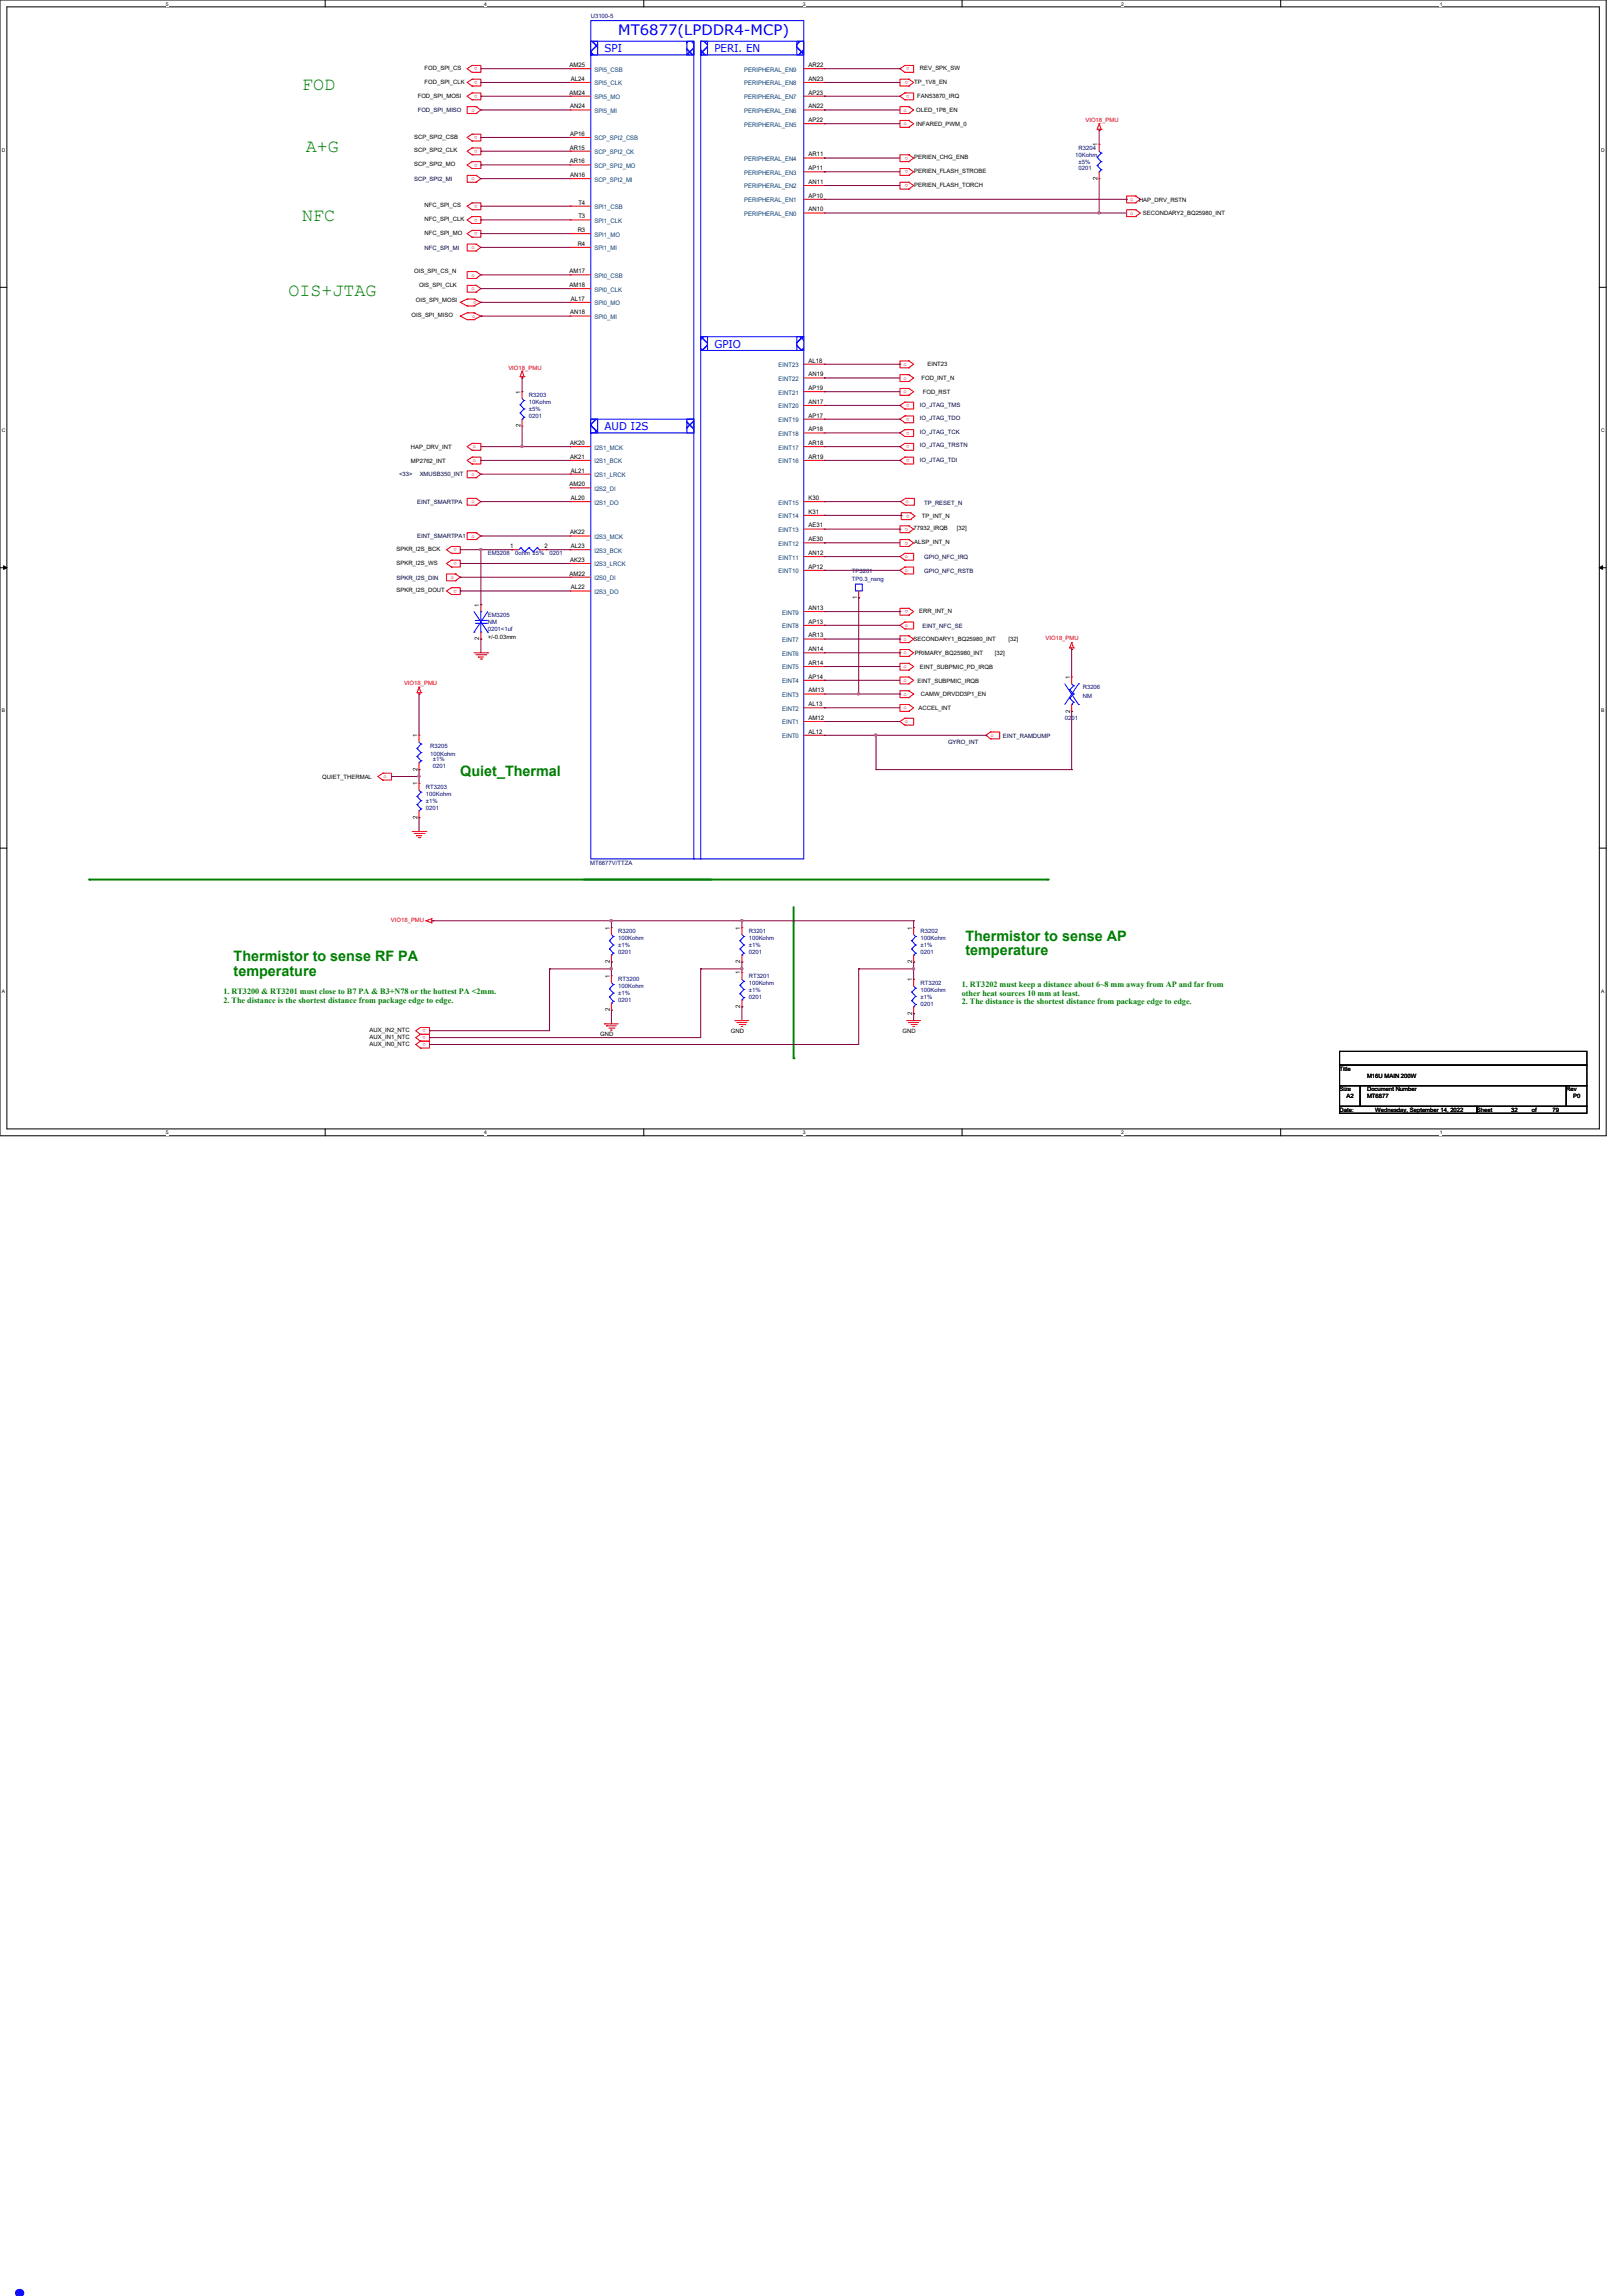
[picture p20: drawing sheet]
<svg xmlns="http://www.w3.org/2000/svg" width="210mm" height="297mm" viewBox="0 0 210 297" stroke-linecap="round" stroke-linejoin="round" font-family="sans-serif">
<defs><g id="words">
<text font-size="8.5" fill="#00f" x="0" y="297">.</text>
<g font-size="2.4" fill="#008000">
<text x="39.1" y="11.7">FOD</text>
<text x="39.6" y="19.7">A+G</text>
<text x="39.1" y="28.6">NFC</text>
<text x="37.3" y="38.4">OIS+JTAG</text>
</g>
<text font-size="1.9" fill="#00f" x="80" y="4.5">MT6877(LPDDR4-MCP)</text>
<g font-size="1.9" fill="#008000">
<text x="59.6" y="100.4">Quiet_Thermal</text>
<text x="30.2" y="124.4">Thermistor to sense RF PA</text>
<text x="124.9" y="121.7">Thermistor to sense AP</text>
<text x="124.9" y="123.6">temperature</text>
<text x="30.2" y="126.3">temperature</text>
</g>
<g font-size="1.4" fill="#00f">
<text x="78.2" y="6.7">SPI</text>
<text x="92.5" y="6.7">PERI. EN</text>
<text x="92.5" y="45">GPIO</text>
<text x="78.2" y="55.6">AUD I2S</text>
</g>
<g font-size="1.1" fill="#008000">
<text x="28.9" y="128.6">1. RT3200 &amp; RT3201 must close to B7 PA &amp; B3+N78 or the hottest PA &lt;2mm.</text>
<text x="28.9" y="129.7">2. The distance is the shortest distance from package edge to edge.</text>
<text x="124.5" y="127.7">1. RT3202 must keep a distance about 6~8 mm away from AP and far from</text>
<text x="124.5" y="128.8">other heat sources 10 mm at least.</text>
<text x="124.5" y="129.9">2. The distance is the shortest distance from package edge to edge.</text>
</g>
<g font-size=".8" fill="#000080">
<text x="76.5" y="2.3">U3100-5</text>
<text x="139.1" y="20.3">10Kohm</text>
<text x="139.6" y="19.4">R3204</text>
<text x="139.6" y="21.2">±5%</text>
<text x="139.6" y="22.1">0201</text>
<text x="68.5" y="51.4">R3203</text>
<text x="68.5" y="52.3">10Kohm</text>
<text x="68.5" y="53.2">±5%</text>
<text x="68.5" y="54.1">0201</text>
<text x="63.1" y="71.8">EM3208</text>
<text x="66.7" y="71.8">0ohm ±5%</text>
<text x="71.1" y="71.8">0201</text>
<text x="110.2" y="74.2">TP3201</text>
<text x="110.2" y="75.2">TP0.3_nsng</text>
<text x="63.1" y="79.8">EM3205</text>
<text x="63.1" y="80.7">NM</text>
<text x="63.1" y="81.6">0201&lt;1uf</text>
<text x="140.1" y="89.2">R3206</text>
<text x="137.8" y="93.2">0201</text>
<text x="140.1" y="90.3">NM</text>
<text x="55.7" y="96.7">R3205</text>
<text x="55.7" y="97.8">100Kohm</text>
<text x="56" y="98.5">±1%</text>
<text x="56" y="99.4">0201</text>
<text x="55.1" y="102.1">RT3203</text>
<text x="55.1" y="103">100Kohm</text>
<text x="55.1" y="103.8">±1%</text>
<text x="55.1" y="104.7">0201</text>
<text x="76.4" y="111.9">MT6877V/TTZA</text>
<text x="80" y="120.7">R3200</text>
<text x="80" y="121.6">100Kohm</text>
<text x="80" y="122.5">±1%</text>
<text x="80" y="123.4">0201</text>
<text x="96.9" y="120.7">R3201</text>
<text x="96.9" y="121.6">100Kohm</text>
<text x="96.9" y="122.5">±1%</text>
<text x="96.9" y="123.4">0201</text>
<text x="119.1" y="120.7">R3202</text>
<text x="119.1" y="121.6">100Kohm</text>
<text x="119.1" y="122.5">±1%</text>
<text x="119.1" y="123.4">0201</text>
<text x="80" y="127">RT3200</text>
<text x="80" y="127.8">100Kohm</text>
<text x="80" y="128.7">±1%</text>
<text x="80" y="129.6">0201</text>
<text x="96.9" y="126.5">RT3201</text>
<text x="96.9" y="127.4">100Kohm</text>
<text x="96.9" y="128.3">±1%</text>
<text x="96.9" y="129.2">0201</text>
<text x="119.1" y="127.4">RT3202</text>
<text x="119.1" y="128.3">100Kohm</text>
<text x="119.1" y="129.2">±1%</text>
<text x="119.1" y="130.1">0201</text>
</g>
<g font-size=".8">
<text x="54.9" y="9.1">FOD_SPI_CS</text>
<text x="54.9" y="10.8">FOD_SPI_CLK</text>
<text x="73.7" y="8.7">AM25</text>
<text x="73.9" y="10.5">AL24</text>
<text x="104.6" y="10.5">AN23</text>
<text x="104.6" y="8.7">AR22</text>
<text x="118.3" y="10.8">TP_1V8_EN</text>
<text x="119" y="9.1">REV_SPK_SW</text>
<text x="53.6" y="17.9">SCP_SPI2_CSB</text>
<text x="54.1" y="12.6">FOD_SPI_MOSI</text>
<text x="73.7" y="12.2">AM24</text>
<text x="73.8" y="14">AN24</text>
<text x="73.8" y="17.6">AP16</text>
<text x="104.6" y="15.8">AP22</text>
<text x="104.6" y="14">AN22</text>
<text x="104.6" y="12.2">AP23</text>
<text x="118.6" y="14.5">OLED_1P8_EN</text>
<text x="118.6" y="16.3">INFARED_PWM_0</text>
<text x="118.7" y="12.6">FAN53870_IRQ</text>
<text x="53.6" y="19.7">SCP_SPI2_CLK</text>
<text x="53.6" y="21.5">SCP_SPI2_MO</text>
<text x="73.7" y="19.3">AR15</text>
<text x="73.7" y="21.1">AR16</text>
<text x="73.8" y="22.9">AN16</text>
<text x="104.6" y="23.8">AN11</text>
<text x="104.6" y="22">AP11</text>
<text x="104.6" y="20.2">AR11</text>
<text x="118.3" y="20.6">PERIEN_CHG_ENB</text>
<text x="118.3" y="22.4">PERIEN_FLASH_STROBE</text>
<text x="142" y="23.3" transform="rotate(-90 142 23.3)">2</text>
<text x="142" y="18.9" transform="rotate(-90 142 18.9)">1</text>
<text x="54.9" y="26.8">NFC_SPI_CS</text>
<text x="54.9" y="28.6">NFC_SPI_CLK</text>
<text x="74.8" y="26.5">T4</text>
<text x="74.8" y="28.2">T3</text>
<text x="104.6" y="27.3">AN10</text>
<text x="104.6" y="25.6">AP10</text>
<text x="118.3" y="24.2">PERIEN_FLASH_TORCH</text>
<text x="147.4" y="26.1">HAP_DRV_RSTN</text>
<text x="147.9" y="27.9">SECONDARY2_BQ25980_INT</text>
<text x="53.6" y="35.3">OIS_SPI_CS_N</text>
<text x="54.9" y="30.4">NFC_SPI_MO</text>
<text x="73.7" y="35.3">AM17</text>
<text x="74.8" y="30">R3</text>
<text x="74.8" y="31.8">R4</text>
<text x="53.3" y="41.1">OIS_SPI_MISO</text>
<text x="53.8" y="39">OIS_SPI_MOSI</text>
<text x="54.2" y="37.1">OIS_SPI_CLK</text>
<text x="73.7" y="37.1">AM18</text>
<text x="73.8" y="40.7">AN18</text>
<text x="73.9" y="38.9">AL17</text>
<text x="104.6" y="46.9">AL18</text>
<text x="120" y="47.4">EINT23</text>
<text x="67.4" y="50.9" transform="rotate(-90 67.4 50.9)">1</text>
<text x="104.6" y="48.7">AN19</text>
<text x="104.6" y="52.2">AN17</text>
<text x="104.6" y="50.5">AP19</text>
<text x="119.3" y="49.2">FOD_INT_N</text>
<text x="119.4" y="51">FOD_RST</text>
<text x="53.2" y="58.1">HAP_DRV_INT</text>
<text x="53.2" y="59.9">MP2762_INT</text>
<text x="67.4" y="55.3" transform="rotate(-90 67.4 55.3)">2</text>
<text x="73.8" y="59.4">AK21</text>
<text x="73.8" y="57.6">AK20</text>
<text x="104.6" y="59.4">AR19</text>
<text x="104.6" y="57.6">AR18</text>
<text x="104.6" y="55.8">AP18</text>
<text x="104.6" y="54">AP17</text>
<text x="73.7" y="62.9">AM20</text>
<text x="73.9" y="61.1">AL21</text>
<text x="73.9" y="64.7">AL20</text>
<text x="104.6" y="64.7">K30</text>
<text x="51.3" y="71.3">SPKR_I2S_BCK</text>
<text x="66" y="70.9">1</text>
<text x="70.4" y="70.9">2</text>
<text x="73.8" y="69.1">AK22</text>
<text x="73.9" y="70.9">AL23</text>
<text x="104.6" y="66.5">K31</text>
<text x="104.6" y="68.2">AE31</text>
<text x="104.6" y="70">AE30</text>
<text x="104.6" y="71.8">AN12</text>
<text x="118.2" y="68.6">77932_IRQB</text>
<text x="118.3" y="70.4">ALSP_INT_N</text>
<text x="119.3" y="67">TP_INT_N</text>
<text x="123.8" y="68.6">[32]</text>
<text x="51.3" y="73.1">SPKR_I2S_WS</text>
<text x="51.3" y="76.6">SPKR_I2S_DOUT</text>
<text x="73.7" y="74.5">AM22</text>
<text x="73.8" y="72.7">AK23</text>
<text x="73.9" y="76.2">AL22</text>
<text x="104.6" y="73.6">AP12</text>
<text x="110.9" y="77.5" transform="rotate(-90 110.9 77.5)">1</text>
<text x="62" y="82.8" transform="rotate(-90 62 82.8)">2</text>
<text x="62" y="78.5" transform="rotate(-90 62 78.5)">1</text>
<text x="63.1" y="82.7">+/-0.03mm</text>
<text x="104.6" y="78.9">AN13</text>
<text x="104.6" y="80.7">AP13</text>
<text x="104.6" y="82.5">AR13</text>
<text x="118.2" y="83">SECONDARY1_BQ25980_INT</text>
<text x="119" y="79.3">ERR_INT_N</text>
<text x="130.5" y="83">[32]</text>
<text x="104.6" y="84.2">AN14</text>
<text x="104.6" y="86">AR14</text>
<text x="104.6" y="87.8">AP14</text>
<text x="104.6" y="89.6">AM13</text>
<text x="118.4" y="84.8">PRIMARY_BQ25980_INT</text>
<text x="118.7" y="88.3">EINT_SUBPMIC_IRQB</text>
<text x="119" y="86.5">EINT_SUBPMIC_PD_IRQB</text>
<text x="128.7" y="84.8">[32]</text>
<text x="138.5" y="87.8" transform="rotate(-90 138.5 87.8)">1</text>
<text x="54" y="95.4" transform="rotate(-90 54 95.4)">1</text>
<text x="104.6" y="91.4">AL13</text>
<text x="104.6" y="93.1">AM12</text>
<text x="104.6" y="94.9">AL12</text>
<text x="118.9" y="91.9">ACCEL_INT</text>
<text x="119.2" y="90.1">CAMW_DRVDD3P1_EN</text>
<text x="138.5" y="92.2" transform="rotate(-90 138.5 92.2)">2</text>
<text x="41.7" y="100.8">QUIET_THERMAL</text>
<text x="54" y="101.6" transform="rotate(-90 54 101.6)">1</text>
<text x="54" y="99.7" transform="rotate(-90 54 99.7)">2</text>
<text x="54" y="106" transform="rotate(-90 54 106)">2</text>
<text x="78.9" y="124.6" transform="rotate(-90 78.9 124.6)">2</text>
<text x="78.9" y="120.3" transform="rotate(-90 78.9 120.3)">1</text>
<text x="95.8" y="124.6" transform="rotate(-90 95.8 124.6)">2</text>
<text x="95.8" y="120.3" transform="rotate(-90 95.8 120.3)">1</text>
<text x="118" y="124.6" transform="rotate(-90 118 124.6)">2</text>
<text x="118" y="120.3" transform="rotate(-90 118 120.3)">1</text>
<text x="78.9" y="130.9" transform="rotate(-90 78.9 130.9)">2</text>
<text x="78.9" y="126.5" transform="rotate(-90 78.9 126.5)">1</text>
<text x="95.8" y="130.4" transform="rotate(-90 95.8 130.4)">2</text>
<text x="95.8" y="126.1" transform="rotate(-90 95.8 126.1)">1</text>
<text x="118" y="131.3" transform="rotate(-90 118 131.3)">2</text>
<text x="118" y="127" transform="rotate(-90 118 127)">1</text>
<text x="47.8" y="133.5">AUX_IN2_NTC</text>
<text x="47.8" y="134.4">AUX_IN1_NTC</text>
<text x="47.8" y="135.3">AUX_IN0_NTC</text>
<text x="77.7" y="134.1">GND</text>
<text x="94.6" y="133.6">GND</text>
<text x="116.8" y="133.6">GND</text>
<text x="173.4" y="138.5">Title</text>
<text x="173.4" y="141.2">Size</text>
<text x="173.4" y="143.8">Date:</text>
<text x="174.2" y="142.1">A2</text>
<text x="176.9" y="141.2">Document Number</text>
<text x="176.9" y="142.1">MT6877</text>
<text x="176.9" y="139.4">M16U MAIN 200W</text>
<text x="178" y="143.8">Wednesday, September 14, 2022</text>
<text x="191.1" y="143.8">Sheet</text>
<text x="195.6" y="143.8">32</text>
<text x="198.2" y="143.8">of</text>
<text x="200.9" y="143.8">79</text>
<text x="202.7" y="141.2">Rev</text>
<text x="203.6" y="142.1">P0</text>
</g>
<g font-size=".8" fill="#f00">
<text x="61.8" y="8.7" transform="rotate(-180 61.8 8.7)">o</text>
<text x="61.8" y="10.5" transform="rotate(-180 61.8 10.5)">o</text>
<text x="117.5" y="10.5" transform="rotate(-180 117.5 10.5)">o</text>
<text x="117.7" y="8.7" transform="rotate(-180 117.7 8.7)">o</text>
<text x="61" y="14.4">o</text>
<text x="61.8" y="17.6" transform="rotate(-180 61.8 17.6)">o</text>
<text x="61.8" y="12.3" transform="rotate(-180 61.8 12.3)">o</text>
<text x="116.9" y="14.4">o</text>
<text x="116.9" y="16.2">o</text>
<text x="117.7" y="12.3" transform="rotate(-180 117.7 12.3)">o</text>
<text x="140.5" y="15.8">VIO18_PMU</text>
<text x="61" y="23.3">o</text>
<text x="61.8" y="19.4" transform="rotate(-180 61.8 19.4)">o</text>
<text x="61.8" y="21.2" transform="rotate(-180 61.8 21.2)">o</text>
<text x="117.5" y="20.3" transform="rotate(-180 117.5 20.3)">o</text>
<text x="117.5" y="22.1" transform="rotate(-180 117.5 22.1)">o</text>
<text x="117.5" y="23.8" transform="rotate(-180 117.5 23.8)">o</text>
<text x="61.8" y="26.5" transform="rotate(-180 61.8 26.5)">o</text>
<text x="61.8" y="28.3" transform="rotate(-180 61.8 28.3)">o</text>
<text x="146.3" y="26">o</text>
<text x="146.3" y="27.8">o</text>
<text x="61" y="32.2">o</text>
<text x="61" y="35.8">o</text>
<text x="61.8" y="30.1" transform="rotate(-180 61.8 30.1)">o</text>
<text x="61" y="37.5">o</text>
<text x="61.1" y="41.1">o</text>
<text x="61.7" y="38.9" transform="rotate(-180 61.7 38.9)">o</text>
<text x="65.8" y="47.8">VIO18_PMU</text>
<text x="116.9" y="47.3">o</text>
<text x="116.9" y="50.9">o</text>
<text x="116.9" y="49.1">o</text>
<text x="117.7" y="52.3" transform="rotate(-180 117.7 52.3)">o</text>
<text x="61.2" y="58">o</text>
<text x="61.2" y="59.8">o</text>
<text x="117.7" y="59.4" transform="rotate(-180 117.7 59.4)">o</text>
<text x="117.7" y="55.8" transform="rotate(-180 117.7 55.8)">o</text>
<text x="117.7" y="57.6" transform="rotate(-180 117.7 57.6)">o</text>
<text x="117.7" y="54.1" transform="rotate(-180 117.7 54.1)">o</text>
<text x="61" y="65.1">o</text>
<text x="61" y="61.6">o</text>
<text x="117.2" y="65.1">o</text>
<text x="59.1" y="71" transform="rotate(-180 59.1 71)">o</text>
<text x="61" y="69.6">o</text>
<text x="117.5" y="70.1" transform="rotate(-180 117.5 70.1)">o</text>
<text x="117.5" y="68.3" transform="rotate(-180 117.5 68.3)">o</text>
<text x="117.7" y="66.6" transform="rotate(-180 117.7 66.6)">o</text>
<text x="58.3" y="74.9">o</text>
<text x="59.1" y="72.7" transform="rotate(-180 59.1 72.7)">o</text>
<text x="59.1" y="76.3" transform="rotate(-180 59.1 76.3)">o</text>
<text x="117.1" y="72.2">o</text>
<text x="117.1" y="74">o</text>
<text x="116.9" y="82.9">o</text>
<text x="117.1" y="81.1">o</text>
<text x="117.5" y="79" transform="rotate(-180 117.5 79)">o</text>
<text x="135.3" y="82.8">VIO18_PMU</text>
<text x="52.3" y="88.6">VIO18_PMU</text>
<text x="116.9" y="86.4">o</text>
<text x="116.9" y="88.2">o</text>
<text x="116.9" y="84.7">o</text>
<text x="116.9" y="91.8">o</text>
<text x="116.9" y="90">o</text>
<text x="117.1" y="93.6">o</text>
<text x="128.2" y="95.3">o</text>
<text x="49.6" y="100.7">o</text>
<text x="50.6" y="119.3">VIO18_PMU</text>
<text x="55.1" y="133.2" transform="rotate(-180 55.1 133.2)">o</text>
<text x="55.1" y="134.1" transform="rotate(-180 55.1 134.1)">o</text>
<text x="55.1" y="135" transform="rotate(-180 55.1 135)">o</text>
</g>
<g font-size=".8" fill="#004080">
<text x="76.9" y="9.3">SPI5_CSB</text>
<text x="76.9" y="11">SPI5_CLK</text>
<text x="96.3" y="11">PERIPHERAL_EN8</text>
<text x="96.3" y="9.3">PERIPHERAL_EN9</text>
<text x="76.9" y="12.8">SPI5_MO</text>
<text x="76.9" y="14.6">SPI5_MI</text>
<text x="96.3" y="16.4">PERIPHERAL_EN5</text>
<text x="96.3" y="14.6">PERIPHERAL_EN6</text>
<text x="96.3" y="12.8">PERIPHERAL_EN7</text>
<text x="76.9" y="18.2">SCP_SPI2_CSB</text>
<text x="76.9" y="19.9">SCP_SPI2_CK</text>
<text x="76.9" y="21.7">SCP_SPI2_MO</text>
<text x="76.9" y="23.5">SCP_SPI2_MI</text>
<text x="96.3" y="22.6">PERIPHERAL_EN3</text>
<text x="96.3" y="20.8">PERIPHERAL_EN4</text>
<text x="76.9" y="27.1">SPI1_CSB</text>
<text x="76.9" y="28.8">SPI1_CLK</text>
<text x="96.3" y="27.9">PERIPHERAL_EN0</text>
<text x="96.3" y="26.2">PERIPHERAL_EN1</text>
<text x="96.3" y="24.4">PERIPHERAL_EN2</text>
<text x="76.9" y="30.6">SPI1_MO</text>
<text x="76.9" y="32.4">SPI1_MI</text>
<text x="76.9" y="35.9">SPI0_CSB</text>
<text x="76.9" y="37.7">SPI0_CLK</text>
<text x="76.9" y="39.5">SPI0_MO</text>
<text x="76.9" y="41.3">SPI0_MI</text>
<text x="100.8" y="47.5">EINT23</text>
<text x="100.8" y="49.3">EINT22</text>
<text x="100.8" y="52.8">EINT20</text>
<text x="100.8" y="51.1">EINT21</text>
<text x="76.9" y="59.9">I2S1_BCK</text>
<text x="76.9" y="58.2">I2S1_MCK</text>
<text x="100.8" y="59.9">EINT16</text>
<text x="100.8" y="58.2">EINT17</text>
<text x="100.8" y="56.4">EINT18</text>
<text x="100.8" y="54.6">EINT19</text>
<text x="76.9" y="61.7">I2S1_LRCK</text>
<text x="76.9" y="65.3">I2S1_DO</text>
<text x="76.9" y="63.5">I2S2_DI</text>
<text x="100.8" y="65.3">EINT15</text>
<text x="76.9" y="71.5">I2S3_BCK</text>
<text x="76.9" y="69.7">I2S3_MCK</text>
<text x="100.8" y="67.1">EINT14</text>
<text x="100.8" y="68.8">EINT13</text>
<text x="100.8" y="70.6">EINT12</text>
<text x="76.9" y="75.1">I2S0_DI</text>
<text x="76.9" y="73.3">I2S3_LRCK</text>
<text x="76.9" y="76.8">I2S3_DO</text>
<text x="100.8" y="72.4">EINT11</text>
<text x="100.8" y="74.2">EINT10</text>
<text x="101.2" y="79.5">EINT9</text>
<text x="101.2" y="81.3">EINT8</text>
<text x="101.2" y="83.1">EINT7</text>
<text x="101.2" y="84.8">EINT6</text>
<text x="101.2" y="86.6">EINT5</text>
<text x="101.2" y="88.4">EINT4</text>
<text x="101.2" y="90.2">EINT3</text>
<text x="101.2" y="91.9">EINT2</text>
<text x="101.2" y="93.7">EINT1</text>
<text x="101.2" y="95.5">EINT0</text>
</g>
<g font-size=".8" fill="#000040">
<text x="54.1" y="14.5">FOD_SPI_MISO</text>
<text x="53.6" y="23.4">SCP_SPI2_MI</text>
<text x="54.9" y="32.3">NFC_SPI_MI</text>
<text x="119" y="52.6">IO_JTAG_TMS</text>
<text x="119" y="56.1">IO_JTAG_TCK</text>
<text x="119" y="57.9">IO_JTAG_TRSTN</text>
<text x="119" y="59.7">IO_JTAG_TDI</text>
<text x="119" y="54.4">IO_JTAG_TDO</text>
<text x="51.6" y="61.6">&lt;33&gt;</text>
<text x="54" y="65.2">EINT_SMARTPA</text>
<text x="54.3" y="61.6">XMUSB350_INT</text>
<text x="119.6" y="65.3">TP_RESET_N</text>
<text x="54" y="69.6">EINT_SMARTPA1</text>
<text x="51.3" y="75">SPKR_I2S_DIN</text>
<text x="119.6" y="72.3">GPIO_NFC_IRQ</text>
<text x="119.6" y="74.1">GPIO_NFC_RSTB</text>
<text x="119.4" y="81.2">EINT_NFC_SE</text>
<text x="129.8" y="95.4">EINT_RAMDUMP</text>
<text x="122.7" y="96.3">GYRO_INT</text>
</g>
<g font-size=".6">
<text x="21.5" y=".7">5</text>
<text x="62.7" y=".7">4</text>
<text x="103.9" y=".7">3</text>
<text x="145.1" y=".7">2</text>
<text x="186.3" y=".7">1</text>
<text x=".3" y="19.6">D</text>
<text x="207.2" y="19.6">D</text>
<text x=".3" y="55.9">C</text>
<text x="207.2" y="55.9">C</text>
<text x=".3" y="92.2">B</text>
<text x="207.2" y="92.2">B</text>
<text x=".3" y="128.4">A</text>
<text x="207.2" y="128.4">A</text>
<text x="21.5" y="146.8">5</text>
<text x="62.7" y="146.8">4</text>
<text x="103.9" y="146.8">3</text>
<text x="145.1" y="146.8">2</text>
<text x="186.3" y="146.8">1</text>
</g>
</g></defs>
<path d="M0 0h207.9v146.9h-207.9zM.9 .9h206.1v145.1h-206.1z" fill="none" stroke="#000" stroke-width=".13"/>
<g fill="#fff">
<path d="M21.5 .1h.3v.7h-.3z"/>
<path d="M21.5 146.2h.3v.7h-.3z"/>
</g>
<path d="M42.1 0v.9M42.1 146v.9" fill="none" stroke="#000" stroke-width=".13"/>
<g fill="#fff">
<path d="M62.7 .1h.3v.7h-.3z"/>
<path d="M62.7 146.2h.3v.7h-.3z"/>
</g>
<path d="M83.3 0v.9M83.3 146v.9" fill="none" stroke="#000" stroke-width=".13"/>
<g fill="#fff">
<path d="M103.9 .1h.3v.7h-.3z"/>
<path d="M103.9 146.2h.3v.7h-.3z"/>
</g>
<path d="M124.5 0v.9M124.5 146v.9" fill="none" stroke="#000" stroke-width=".13"/>
<g fill="#fff">
<path d="M145.1 .1h.3v.7h-.3z"/>
<path d="M145.1 146.2h.3v.7h-.3z"/>
</g>
<path d="M165.7 0v.9M165.7 146v.9" fill="none" stroke="#000" stroke-width=".13"/>
<g fill="#fff">
<path d="M186.3 .1h.3v.7h-.3z"/>
<path d="M186.3 146.2h.3v.7h-.3z"/>
<path d="M.3 19h.4v.7h-.4z"/>
<path d="M207.2 19h.5v.7h-.5z"/>
<path d="M.3 55.3h.4v.7h-.4z"/>
<path d="M207.2 55.3h.5v.7h-.5z"/>
</g>
<path d="M0 37.2h.9M207 37.2h.9" fill="none" stroke="#000" stroke-width=".13"/>
<g fill="#fff">
<path d="M.3 91.6h.4v.7h-.4z"/>
<path d="M207.2 91.6h.4v.7h-.4z"/>
</g>
<path d="M0 73.4h.9M.5 73.2l.4 .2-.4 .3zM207 73.4l.4-.2v.5zM207 73.4h.9" fill="none" stroke="#000" stroke-width=".13"/>
<path d="M.5 73.2l.4 .2-.4 .3zM207 73.4l.4-.2v.5z" fill="#000"/>
<g fill="#fff">
<path d="M.3 127.8h.3v.8h-.3z"/>
<path d="M207.2 127.8h.4v.8h-.4z"/>
</g>
<path d="M0 109.7h.9M207 109.7h.9M173.4 136h32v1.8h-32zM173.4 137.8h32v2.7h-32zM173.4 140.5h2.6v2.6h-2.6zM173.4 143.1h17.7v.9h-17.7zM176 140.5h26.7v2.6h-26.7zM191.1 143.1h14.3v.9h-14.3zM202.7 140.5h2.7v2.6h-2.7z" fill="none" stroke="#000" stroke-width=".13"/>
<path d="M11.6 113.8h.1M11.6 113.8h124M102.7 117.3v19.6M135.6 113.8h.1M102.7 136.9h.1" fill="none" stroke="#008000" stroke-width=".25"/>
<g fill="none" stroke="#f00" stroke-width=".13">
<path d="M61.1 18.2h.1M61.1 17.4h.1M61.1 17.4h1.1v.8h-1.1M61.1 19.1h.1M61.1 19.1h1.1v.9h-1.1M61.1 9.4h.1M61.1 8.5h.1M61.1 8.5h1.1v.9h-1.1M61.1 11.1h.1M61.1 10.2h.1M61.1 10.2h1.1v.9h-1.1M61.1 12.9h.1"/>
<path d="M61.1 12h.1M61.1 12h1.1v.9h-1.1M61.1 17.4l-.6 .4 .6 .4M61.1 19.1l-.6 .5 .6 .4M61.1 8.5l-.6 .4 .6 .5M61.1 10.2l-.6 .5 .6 .4M61.1 12l-.6 .4 .6 .5M61.6 13.8h.1M61.6 14.7h.1M61.6 13.8h-1.1v.9h1.1M61.6 13.8l.6 .4-.6 .5M117.1 9.4h.1"/>
<path d="M117.1 8.5h.1M117.1 8.5h1.1v.9h-1.1M117.1 12.9h.1M117.1 12h.1M117.1 12h1.1v.9h-1.1M117.1 8.5l-.6 .4 .6 .5M117.1 12l-.6 .4 .6 .5M117.6 11.1h.1M117.6 10.2h.1M117.6 10.2h-1.1v.9h1.1M117.6 13.8h.1M117.6 14.7h.1"/>
<path d="M117.6 13.8h-1.1v.9h1.1M117.6 15.6h.1M117.6 16.5h.1M117.6 15.6h-1.1v.9h1.1M117.6 10.2l.6 .5-.6 .4M117.6 13.8l.6 .4-.6 .5M117.6 15.6l.6 .4-.6 .5M142 16.7h.1M142 16.7h.5M142.2 16.9h.1M142.2 16h.1M142.2 16.7v.2"/>
<path d="M142.2 16l-.2 .7M142.2 16l.3 .7M142.5 16.7h.1M59.6 39.1h.1M59.6 39.1l.9 .5M60.5 39.6h.1M60.5 38.7h.1M60.5 39.6h.8M60.5 38.7h.8M60.5 38.7l-.9 .4M61.1 20h.1M61.1 21.8h.1"/>
<path d="M61.1 20.9h.1M61.1 20.9h1.1v.9h-1.1M61.1 27.1h.1M61.1 26.2h.1M61.1 26.2h1.1v.9h-1.1M61.1 28.9h.1M61.1 28h.1M61.1 28h1.1v.9h-1.1M61.1 30.7h.1M61.1 29.8h.1M61.1 29.8h1.1v.9h-1.1M61.1 20.9l-.6 .4 .6 .5"/>
<path d="M61.1 26.2l-.6 .5 .6 .4M61.1 28l-.6 .4 .6 .5M61.1 29.8l-.6 .4 .6 .5M61.3 39.6h.1M61.3 38.7h.1M61.3 38.7l.9 .4M61.6 22.7h.1M61.6 23.6h.1M61.6 22.7h-1.1v.9h1.1M61.6 31.6h.1M61.6 32.5h.1M61.6 31.6h-1.1v.9h1.1"/>
<path d="M61.6 36.9h.1M61.6 37.8h.1M61.6 36.9h-1.1v.9h1.1M61.6 35.1h.1M61.6 36h.1M61.6 35.1h-1.1v.9h1.1M61.6 22.7l.6 .4-.6 .5M61.6 31.6l.6 .4-.6 .5M61.6 36.9l.6 .4-.6 .5M61.6 35.1l.6 .5-.6 .4M62.2 39.1h.1M62.2 39.1l-.9 .5"/>
<path d="M117.6 20.9h.1M117.6 20h.1M117.6 20h-1.1v.9h1.1M117.6 22.7h.1M117.6 21.8h.1M117.6 21.8h-1.1v.9h1.1M117.6 24.5h.1M117.6 23.6h.1M117.6 23.6h-1.1v.9h1.1M117.6 20l.6 .4-.6 .5M117.6 21.8l.6 .4-.6 .5M117.6 23.6l.6 .4-.6 .5"/>
<path d="M146.9 25.4h.1M146.9 26.2h.1M146.9 25.4h-1.1v.8h1.1M146.9 27.1h.1M146.9 28h.1M146.9 27.1h-1.1v.9h1.1M146.9 25.4l.7 .4-.7 .4M146.9 27.1l.7 .5-.7 .4M59.6 40.9h.1M59.6 40.9l.9 .5M60.5 40.5h.1M60.5 41.4h.1"/>
<path d="M60.5 40.5l-.9 .4M60.5 40.5h.8M60.5 41.4h.8M61.1 57.4h.1M61.1 58.3h.1M61.1 57.4h1.1v.9h-1.1M61.1 59.1h.1M61.1 59.1h1.1v.9h-1.1M61.1 57.4l-.6 .4 .6 .5M61.1 59.1l-.6 .5 .6 .4M61.3 40.5h.1M61.3 41.4h.1"/>
<path d="M61.3 40.5l.9 .4M62.2 40.9h.1M62.2 40.9l-.9 .5M67.3 48.7h.1M67.3 48.7h.5M67.6 48.9h.1M67.6 48h.1M67.6 48.7v.2M67.6 48l-.3 .7M67.6 48l.2 .7M67.8 48.7h.1M117.1 56.5h.1"/>
<path d="M117.1 55.6h.1M117.1 55.6h1.1v.9h-1.1M117.1 58.3h.1M117.1 57.4h.1M117.1 57.4h1.1v.9h-1.1M117.1 59.1h.1M117.1 59.1h1.1v.9h-1.1M117.1 52.9h.1M117.1 52h.1M117.1 52h1.1v.9h-1.1M117.1 54.7h.1M117.1 53.8h.1"/>
<path d="M117.1 53.8h1.1v.9h-1.1M117.1 55.6l-.6 .4 .6 .5M117.1 57.4l-.6 .4 .6 .5M117.1 59.1l-.6 .5 .6 .4M117.1 52l-.6 .5 .6 .4M117.1 53.8l-.6 .4 .6 .5M117.6 50.2h.1M117.6 51.1h.1M117.6 50.2h-1.1v.9h1.1M117.6 48.5h.1M117.6 49.4h.1M117.6 48.5h-1.1v.9h1.1"/>
<path d="M117.6 46.7h.1M117.6 47.6h.1M117.6 46.7h-1.1v.9h1.1M117.6 50.2l.6 .5-.6 .4M117.6 48.5l.6 .4-.6 .5M117.6 46.7l.6 .4-.6 .5M58.4 71.6h.1M58.4 70.7h.1M58.4 70.7h1.2v.9h-1.2M58.4 73.4h.1M58.4 72.5h.1M58.4 72.5h1.2v.9h-1.2"/>
<path d="M58.4 76.9h.1M58.4 76h.1M58.4 76h1.2v.9h-1.2M58.4 70.7l-.6 .4 .6 .5M58.4 72.5l-.6 .4 .6 .5M58.4 76l-.6 .5 .6 .4M58.9 74.3h.1M58.9 75.1h.1M58.9 74.3h-1.1v.8h1.1M58.9 74.3l.7 .4-.7 .4M61.1 60h.1M61.6 68.9h.1"/>
<path d="M61.6 69.8h.1M61.6 68.9h-1.1v.9h1.1M61.6 64.5h.1M61.6 65.4h.1M61.6 64.5h-1.1v.9h1.1M61.6 60.9h.1M61.6 61.8h.1M61.6 60.9h-1.1v.9h1.1M61.6 68.9l.6 .4-.6 .5M61.6 64.5l.6 .4-.6 .5M61.6 60.9l.6 .4-.6 .5M111.1 77.3h.1"/>
<path d="M111.1 76.5v.8M117.1 71.6h.1M117.1 72.5h.1M117.1 71.6h1.1v.9h-1.1M117.1 73.4h.1M117.1 74.3h.1M117.1 73.4h1.1v.9h-1.1M117.1 60h.1M117.1 71.6l-.6 .4 .6 .5M117.1 73.4l-.6 .4 .6 .5M117.2 64.5h.1M117.2 65.4h.1"/>
<path d="M117.2 64.5h1.1v.9h-1.1M117.2 64.5l-.7 .4 .7 .5M117.6 79.6h.1M117.6 78.7h.1M117.6 78.7h-1.1v.9h1.1M117.6 70.7h.1M117.6 69.8h.1M117.6 69.8h-1.1v.9h1.1M117.6 68.9h.1M117.6 68h.1M117.6 68h-1.1v.9h1.1M117.6 78.7l.6 .4-.6 .5"/>
<path d="M117.6 69.8l.6 .4-.6 .5M117.6 68l.6 .5-.6 .4M117.8 67.2h.1M117.8 66.3h.1M117.8 66.3h-1.2v.9h1.2M117.8 66.3l.6 .5-.6 .4M54 89.6h.1M54 89.6h.5M54.2 89.8h.1M54.2 88.9h.1M54.2 95.1h.1M54.2 99.6h.1"/>
<path d="M54.2 89.6v.2M54.2 95.1v.9M54.2 98.7v.9M54.2 88.9l.3 .7M54.2 88.9l-.2 .7M54.5 89.6h.1M61.3 84.5h1.8M61.6 84.7h1.3M61.9 85h.1M61.9 85h.7M62.1 85.3h.2M62.3 85.3h.1"/>
<path d="M62.9 84.7h.1M63.1 84.5h.1M117.1 80.5h.1M117.1 81.4h.1M117.1 80.5h1.1v.9h-1.1M117.1 92.9h.1M117.1 93.8h.1M117.1 92.9h1.1v.9h-1.1M117.1 80.5l-.6 .4 .6 .5M117.1 92.9l-.6 .4 .6 .5M117.6 85.8h.1M117.6 86.7h.1"/>
<path d="M117.6 85.8h-1.1v.9h1.1M117.6 87.6h.1M117.6 88.5h.1M117.6 87.6h-1.1v.9h1.1M117.6 91.1h.1M117.6 92h.1M117.6 91.1h-1.1v.9h1.1M117.6 84h.1M117.6 84.9h.1M117.6 84h-1.1v.9h1.1M117.6 82.3h.1M117.6 83.1h.1"/>
<path d="M117.6 82.3h-1.1v.8h1.1M117.6 89.4h.1M117.6 90.3h.1M117.6 89.4h-1.1v.9h1.1M117.6 85.8l.6 .4-.6 .5M117.6 87.6l.6 .4-.6 .5M117.6 91.1l.6 .5-.6 .4M117.6 84l.6 .5-.6 .4M117.6 82.3l.6 .4-.6 .4M117.6 89.4l.6 .4-.6 .5M128.2 94.7h.1M128.2 95.6h.1"/>
<path d="M128.2 94.7h1.2v.9h-1.2M128.2 94.7l-.6 .4 .6 .5M138.4 83.8h.1M138.4 83.8h.5M138.7 84h.1M138.7 83.1h.1M138.7 83.8v.2M138.7 83.1l.2 .7M138.7 83.1l-.3 .7M138.9 83.8h.1M49.5 100h.1M49.5 100.9h.1"/>
<path d="M49.5 100h1.2v.9h-1.2M49.5 100l-.6 .5 .6 .4M53.3 107.6h1.8M53.6 107.8h1.3M53.9 108.1h.1M53.9 108.1h.7M54.1 108.4h.2M54.3 108.4h.1M54.9 107.8h.1M55.1 119.1h.1M55.1 107.6h.1M55.1 119.1l.7 .3"/>
<path d="M55.8 118.9h.1M55.8 119.4h.1M55.8 118.9v.5M55.8 119.1h.2M55.8 118.9l-.7 .2M56 119.1h.1M54.4 133.8h.1M54.4 132.9h.1M54.4 132.9h1.2v.9h-1.2M54.4 134.7h.1M54.4 133.8h1.2v.9h-1.2M54.4 135.6h.1"/>
<path d="M54.4 134.7h1.2v.9h-1.2M54.4 132.9l-.6 .4 .6 .5M54.4 133.8l-.6 .4 .6 .5M54.4 134.7l-.6 .4 .6 .5M78.2 132.5h.1M78.2 132.5h1.8M78.5 132.7h.1M78.5 132.7h1.3M78.8 133h.7M79 133.3h.1M79 133.3h.2M79.1 126.2h.1"/>
<path d="M79.1 130.7h.1M79.1 126.2v.9M79.1 129.8v.9M79.5 133h.1M95.1 132h.1M95.1 132h1.8M95.4 132.3h.1M95.4 132.3h1.2M95.7 132.5h.7M95.9 132.8h.1M95.9 132.8h.2M96 125.8h.1"/>
<path d="M96 130.3h.1M96 125.8v.9M96 129.4v.9M96.4 132.5h.1M117.3 132h.1M117.3 132h1.8M117.6 132.3h.1M117.6 132.3h1.3M117.9 132.5h.7M118.2 132.8h.1M118.2 126.7h.1M118.2 131.1h.1"/>
<path d="M118.2 126.7v.9M118.2 130.3v.8M118.6 132.5h.1"/>
</g>
<g fill="none" stroke="#00f" stroke-width=".13">
<path d="M110.7 75.6h.9v.9h-.9zM54 96.8h.1M54 97.9h.1M54 96.8l.5 .6M54 97.9l.5 .5M54.2 98.7h.1M54.2 96l.3 .3M54.5 96.3h.1M54.5 97.4h.1M54.5 98.4h.1M54.5 96.3l-.5 .5M54.5 97.4l-.5 .5"/>
<path d="M54.5 98.4l-.3 .3M78.9 127.9h.1M78.9 129h.1M78.9 127.9l.5 .6M78.9 129l.5 .5M79.1 129.8h.1M79.1 127.1l.3 .3M79.4 127.4h.1M79.4 128.5h.1M79.4 129.5h.1M79.4 127.4l-.5 .5M79.4 128.5l-.5 .5"/>
<path d="M79.4 129.5l-.3 .3M95.8 127.5h.1M95.8 128.6h.1M95.8 127.5l.5 .5M95.8 128.6l.5 .5M96 129.4h.1M96 126.7l.3 .3M96.3 127h.1M96.3 128h.1M96.3 129.1h.1M96.3 127l-.5 .5M96.3 128l-.5 .6"/>
<path d="M96.3 129.1l-.3 .3M118 128.4h.1M118 129.5h.1M118 128.4l.5 .5M118 129.5l.5 .5M118.2 130.3h.1M118.2 127.6l.3 .2M118.5 127.8h.1M118.5 128.9h.1M118.5 130h.1M118.5 127.8l-.5 .6M118.5 128.9l-.5 .6"/>
<path d="M118.5 130l-.3 .3"/>
</g>
<path d="M103.1 5.3h.9v1.8h-.9z" fill-rule="evenodd" fill="#fff"/>
<path d="M103.1 5.3h.9v1.8h-.9z" fill-rule="evenodd" fill="#00f"/>
<path d="M76.5 2.7h27.5v108.4h-27.5zM103.1 5.3h.9v1.8h-.9z" fill="none" stroke="#00f" stroke-width=".13"/>
<path d="M90.7 5.3h.9v1.8h-.9z" fill-rule="evenodd" fill="#fff"/>
<path d="M90.7 5.3h.9v1.8h-.9z" fill-rule="evenodd" fill="#00f"/>
<path d="M90.7 5.3h.9v1.8h-.9z" fill="none" stroke="#00f" stroke-width=".13"/>
<path d="M76.5 5.3h.8v1.8h-.8z" fill-rule="evenodd" fill="#fff"/>
<path d="M76.5 5.3h.8v1.8h-.8z" fill-rule="evenodd" fill="#00f"/>
<path d="M76.5 5.3h.8v1.8h-.8z" fill="none" stroke="#00f" stroke-width=".13"/>
<path d="M88.9 5.3h.9v1.8h-.9z" fill-rule="evenodd" fill="#fff"/>
<path d="M88.9 5.3h.9v1.8h-.9z" fill-rule="evenodd" fill="#00f"/>
<path d="M88.9 5.3h.9v1.8h-.9z" fill="none" stroke="#00f" stroke-width=".13"/>
<path d="M90.7 43.6h.9v1.7h-.9z" fill-rule="evenodd" fill="#fff"/>
<path d="M90.7 43.6h.9v1.7h-.9z" fill-rule="evenodd" fill="#00f"/>
<path d="M90.7 43.6h.9v1.7h-.9z" fill="none" stroke="#00f" stroke-width=".13"/>
<path d="M103.1 43.6h.9v1.7h-.9z" fill-rule="evenodd" fill="#fff"/>
<path d="M103.1 43.6h.9v1.7h-.9z" fill-rule="evenodd" fill="#00f"/>
<path d="M103.1 43.6h.9v1.7h-.9z" fill="none" stroke="#00f" stroke-width=".13"/>
<path d="M88.9 54.2h.9v1.8h-.9z" fill-rule="evenodd" fill="#fff"/>
<path d="M88.9 54.2h.9v1.8h-.9z" fill-rule="evenodd" fill="#00f"/>
<path d="M88.9 54.2h.9v1.8h-.9z" fill="none" stroke="#00f" stroke-width=".13"/>
<path d="M76.5 54.2h.8v1.8h-.8z" fill-rule="evenodd" fill="#fff"/>
<path d="M76.5 54.2h.8v1.8h-.8z" fill-rule="evenodd" fill="#00f"/>
<g fill="none" stroke="#00f" stroke-width=".13">
<path d="M76.5 5.3h.1M76.5 7.1h.1M76.5 5.3h13.3v105.8M76.5 7.1h13.3M90.7 7.1h.1M90.7 5.3h.1M90.7 5.3h13.3M90.7 7.1h13.3M90.7 5.3v105.8M142.2 19.6l.3 .2M142.5 19.8h.1M142.5 19.8l-.5 .6"/>
<path d="M142 20.4h.1M142 21.4h.1M142 20.4l.5 .5M142 21.4l.5 .6M142.2 22.2h.1M142.5 20.9h.1M142.5 22h.1M142.5 20.9l-.5 .5M142.5 22l-.3 .2M67.3 52.4h.1M67.3 53.4h.1M67.3 52.4l.5 .5"/>
<path d="M67.3 53.4l.5 .6M67.6 54.2h.1M67.6 51.6l.2 .2M67.8 51.8h.1M67.8 52.9h.1M67.8 54h.1M67.8 51.8l-.5 .6M67.8 52.9l-.5 .5M67.8 54l-.2 .2M76.5 54.2h.8v1.8h-.8zM76.5 56h.1M76.5 54.2h.1"/>
<path d="M76.5 56h13.3M76.5 54.2h13.3M90.7 45.3h.1M90.7 43.6h.1M90.7 45.3h13.3M90.7 43.6h13.3M61.3 79.1l1.8 2.7M62.2 79.1h.1M62.2 79.1v1.2M63.1 79.1l-1.8 2.7M67.4 70.9h.1M67.4 70.9l-.3 .2"/>
<path d="M67.4 70.9l.5 .5M67.9 71.4h.1M68.5 70.9h.1M68.5 70.9l-.6 .5M68.5 70.9l.5 .5M69 71.4h.1M69.5 70.9h.1M69.5 70.9l-.5 .5M69.5 70.9l.3 .2M69.8 71.1h.1M61.3 81.8h.1M61.5 80.3h1.4"/>
<path d="M61.5 80.6h1.4M62.2 81.8h.1M62.2 80.6v1.2M62.9 80.3h.1M62.9 80.6h.1M63.1 81.8h.1M137.8 88.5l1.8 2.6M138.4 89.2h.1M138.4 90.3h.1M138.4 89.2l.5 .6M138.4 90.3l.5 .5M138.7 91.1h.1"/>
<path d="M138.7 88.5l.2 .2M138.9 88.7h.1M138.9 89.8h.1M138.9 90.8h.1M138.9 88.7l-.5 .5M138.9 89.8l-.5 .5M138.9 90.8l-.2 .3M139.6 88.5h.1M139.6 91.1h.1M139.6 88.5l-1.8 2.6M54 103h.1M54 104.1h.1"/>
<path d="M54 103l.5 .6M54 104.1l.5 .5M54.2 104.9h.1M54.2 102.2l.3 .3M54.5 102.5h.1M54.5 103.6h.1M54.5 104.6h.1M54.5 102.5l-.5 .5M54.5 103.6l-.5 .5M54.5 104.6l-.3 .3M89.8 111.1h.1M90.7 111.1h.1"/>
<path d="M78.9 121.7h.1M78.9 122.8h.1M78.9 121.7l.5 .6M78.9 122.8l.5 .5M79.1 123.6h.1M79.1 120.9l.3 .3M79.4 121.2h.1M79.4 122.3h.1M79.4 123.3h.1M79.4 121.2l-.5 .5M79.4 122.3l-.5 .5M79.4 123.3l-.3 .3"/>
<path d="M95.8 121.7h.1M95.8 122.8h.1M95.8 121.7l.5 .6M95.8 122.8l.5 .5M96 123.6h.1M96 120.9l.3 .3M96.3 121.2h.1M96.3 122.3h.1M96.3 123.3h.1M96.3 121.2l-.5 .5M96.3 122.3l-.5 .5M96.3 123.3l-.3 .3"/>
<path d="M118 121.7h.1M118 122.8h.1M118 121.7l.5 .6M118 122.8l.5 .5M118.2 123.6h.1M118.2 120.9l.3 .3M118.5 121.2h.1M118.5 122.3h.1M118.5 123.3h.1M118.5 121.2l-.5 .5M118.5 122.3l-.5 .5M118.5 123.3l-.3 .3"/>
</g>
<g fill="none" stroke="#f00" stroke-width=".13">
<path d="M73.8 8.9h.1M73.8 10.7h.1M73.8 12.4h.1M73.8 14.2h.1M73.8 17.8h.1M73.8 19.6h.1M73.8 14.2h2.7M73.8 12.4h2.7M73.8 10.7h2.7M73.8 8.9h2.7M73.8 17.8h2.7M73.8 19.6h2.7"/>
<path d="M104 16h2.7M104 14.2h2.7M104 12.4h2.7M104 10.7h2.7M104 8.9h2.7M106.7 16h.1M106.7 14.2h.1M106.7 12.4h.1M106.7 10.7h.1M106.7 8.9h.1M142.2 18.7h.1M142.2 18.7v.9"/>
<path d="M73.8 21.3h.1M73.8 23.1h.1M73.8 26.7h.1M73.8 28.4h.1M73.8 30.2h.1M73.8 32h.1M73.8 35.6h.1M73.8 37.3h.1M73.8 39.1h.1M73.8 21.3h2.7M73.8 23.1h2.7M73.8 26.7h2.7"/>
<path d="M73.8 28.4h2.7M73.8 30.2h2.7M73.8 32h2.7M73.8 35.6h2.7M73.8 37.3h2.7M73.8 39.1h2.7M104 27.6h2.7M104 25.8h2.7M104 24h2.7M104 22.2h2.7M104 20.4h2.7M106.7 27.6h.1"/>
<path d="M106.7 25.8h.1M106.7 24h.1M106.7 22.2h.1M106.7 20.4h.1M142.2 23.1h.1M142.2 22.2v.9M67.6 50.7h.1M67.6 55.1h.1M67.6 50.7v.9M67.6 54.2v.9M73.8 59.6h.1M73.8 57.8h.1"/>
<path d="M73.8 40.9h.1M73.8 59.6h2.7M73.8 57.8h2.7M73.8 40.9h2.7M104 59.6h2.7M104 57.8h2.7M104 47.1h2.7M104 48.9h2.7M104 52.5h2.7M104 56h2.7M104 54.2h2.7M104 50.7h2.7"/>
<path d="M106.7 47.1h.1M106.7 48.9h.1M106.7 52.5h.1M106.7 59.6h.1M106.7 57.8h.1M106.7 56h.1M106.7 54.2h.1M106.7 50.7h.1M62.2 78.2h.1M62.2 78.2v.9M66.3 71.1h.1M66.3 71.1h.8"/>
<path d="M69.8 71.1h.9M70.7 71.1h.1M73.8 74.7h.1M73.8 71.1h.1M73.8 72.9h.1M73.8 76.5h.1M73.8 69.3h.1M73.8 61.3h.1M73.8 64.9h.1M73.8 63.1h.1M73.8 74.7h2.7M73.8 71.1h2.7"/>
<path d="M73.8 72.9h2.7M73.8 76.5h2.7M73.8 69.3h2.7M73.8 61.3h2.7M73.8 64.9h2.7M73.8 63.1h2.7M104 64.9h2.7M104 66.7h2.7M104 68.5h2.7M104 70.2h2.7M104 72h2.7M104 73.8h2.7"/>
<path d="M104 79.1h2.7M106.7 64.9h.1M106.7 66.7h.1M106.7 68.5h.1M106.7 70.2h.1M106.7 72h.1M106.7 73.8h.1M106.7 79.1h.1M62.2 82.7h.1M62.2 81.8v.9M104 80.9h2.7M104 82.7h2.7"/>
<path d="M104 84.5h2.7M104 86.2h2.7M104 88h2.7M104 89.8h2.7M104 91.6h2.7M104 93.3h2.7M104 95.1h2.7M106.7 80.9h.1M106.7 82.7h.1M106.7 84.5h.1M106.7 86.2h.1M106.7 88h.1"/>
<path d="M106.7 89.8h.1M106.7 91.6h.1M106.7 93.3h.1M106.7 95.1h.1M138.7 87.6h.1M138.7 92h.1M138.7 87.6v.9M138.7 91.1v.9M54.2 101.3h.1M54.2 105.8h.1M54.2 101.3v.9M54.2 104.9v.9"/>
<path d="M79.1 120h.1M79.1 124.5h.1M79.1 120v.9M79.1 123.6v.9M96 120h.1M96 124.5h.1M96 120v.9M96 123.6v.9M118.2 120h.1M118.2 124.5h.1M118.2 120v.9M118.2 123.6v.9"/>
</g>
<path d="M56 119.1h.1M56 119.1h23.1" fill="none" stroke="#800040" stroke-width=".13"/>
<path d="M79 119h.2v.2h-.2z" fill-rule="evenodd" fill="#f0f"/>
<path d="M79 119h.2v.2h-.2z" fill="none" stroke="#f0f" stroke-width=".13"/>
<path d="M79.1 119.1h.1M79.1 119.1v.9M79.1 119.1h39.1M96 119.1h.1M96 119.1v.9" fill="none" stroke="#800040" stroke-width=".13"/>
<path d="M95.9 119h.2v.2h-.2z" fill-rule="evenodd" fill="#f0f"/>
<path d="M95.9 119h.2v.2h-.2z" fill="none" stroke="#f0f" stroke-width=".13"/>
<path d="M118.2 119.1h.1M118.2 119.1v.9M71.1 125.3h.1M71.1 125.3v8M79.1 124.5h.1M79.1 124.5v.8h-8M96 124.5h.1M96 124.5v.8M118.2 124.5h.1M118.2 124.5v.8" fill="none" stroke="#800040" stroke-width=".13"/>
<path d="M79 125.2h.2v.2h-.2z" fill-rule="evenodd" fill="#f0f"/>
<path d="M79 125.2h.2v.2h-.2z" fill="none" stroke="#f0f" stroke-width=".13"/>
<path d="M79.1 125.3h.1M79.1 125.3v.9M90.7 125.3h.1M90.7 125.3h5.3" fill="none" stroke="#800040" stroke-width=".13"/>
<path d="M95.9 125.2h.2v.2h-.2z" fill-rule="evenodd" fill="#f0f"/>
<path d="M95.9 125.2h.2v.2h-.2z" fill="none" stroke="#f0f" stroke-width=".13"/>
<path d="M90.7 125.3h.1M90.7 125.3v8.9M96 125.3h.1M96 125.3v.5M111.1 125.3h.1M111.1 125.3v9.8M111.1 125.3h7.1" fill="none" stroke="#800040" stroke-width=".13"/>
<path d="M118.1 125.2h.2v.2h-.2z" fill-rule="evenodd" fill="#f0f"/>
<path d="M118.1 125.2h.2v.2h-.2z" fill="none" stroke="#f0f" stroke-width=".13"/>
<g fill="none" stroke="#800040" stroke-width=".13">
<path d="M54.2 89.8h.1M54.2 99.6h.1M54.2 89.8v5.3M54.2 99.6v.9h-3.5M50.7 100.5h.1M55.6 133.3h.1M55.6 134.2h.1M55.6 135.1h.1M55.6 133.3h15.5M55.6 134.2h35.1M55.6 135.1h55.5M79.1 130.7h.1"/>
<path d="M79.1 130.7v1.8M96 130.3h.1M96 130.3v1.7M118.2 125.3h.1M118.2 131.1h.1M118.2 125.3v1.4M118.2 131.1v.9"/>
</g>
<path d="M54.1 100.3h.2v.2h-.2z" fill-rule="evenodd" fill="#f0f"/>
<path d="M54.1 100.3h.2v.2h-.2z" fill="none" stroke="#f0f" stroke-width=".13"/>
<g fill="none" stroke="#800040" stroke-width=".13">
<path d="M62.2 17.8h.1M62.2 19.6h.1M62.2 8.9h.1M62.2 10.7h.1M62.2 12.4h.1M62.2 14.2h.1M62.2 17.8h11.6M62.2 19.6h11.6M62.2 8.9h11.6M62.2 10.7h11.6M62.2 12.4h11.6M62.2 14.2h11.6"/>
<path d="M106.7 10.7h.1M106.7 14.2h.1M106.7 16h.1M106.7 8.9h9.8M106.7 10.7h9.8M106.7 14.2h9.8M106.7 16h9.8M116.5 8.9h.1M62.2 35.6h.1M62.2 37.3h.1M62.2 39.1h.1M62.2 21.3h.1"/>
<path d="M62.2 23.1h.1M62.2 26.7h.1M62.2 28.4h.1M62.2 30.2h.1M62.2 32h.1M62.2 35.6h11.6M62.2 37.3h11.6M62.2 39.1h11.6M62.2 21.3h11.6M62.2 23.1h11.6M62.2 26.7h11.6M62.2 28.4h11.6"/>
<path d="M62.2 30.2h11.6M62.2 32h11.6M106.7 20.4h.1M106.7 22.2h.1M106.7 24h.1M106.7 20.4h9.8M106.7 25.8h39.1M106.7 22.2h9.8M106.7 24h9.8M145.8 25.8h.1M62.2 40.9h.1M62.2 40.9h11.6"/>
<path d="M62.2 57.8h5.4M67.6 57.8h.1M106.7 50.7h.1M106.7 48.9h.1M106.7 57.8h9.8M106.7 50.7h9.8M106.7 48.9h9.8M106.7 52.5h9.8M106.7 54.2h9.8M106.7 56h9.8M106.7 59.6h9.8M106.7 47.1h9.8"/>
<path d="M116.5 52.5h.1M116.5 54.2h.1M116.5 56h.1M116.5 57.8h.1M116.5 59.6h.1M116.5 47.1h.1M59.6 72.9h.1M59.6 74.7h.1M59.6 76.5h.1M59.6 71.1h2.6M59.6 72.9h14.2M59.6 74.7h14.2"/>
<path d="M59.6 76.5h14.2M62.2 69.3h.1M62.2 71.1h.1M62.2 64.9h.1M62.2 69.3h11.6M62.2 64.9h11.6M106.7 64.9h.1M106.7 66.7h.1M106.7 72h.1M106.7 73.8h.1M106.7 64.9h9.8M106.7 66.7h9.9"/>
<path d="M106.7 72h9.8M106.7 73.8h9.8M106.7 79.1h9.8M116.5 79.1h.1M116.6 66.7h.1M116.6 66.7v.1M106.7 86.2h.1M106.7 80.9h.1M106.7 88h.1M106.7 91.6h.1M106.7 93.3h.1M106.7 86.2h9.8"/>
<path d="M106.7 80.9h9.8M106.7 88h9.8M106.7 91.6h9.8M106.7 93.3h9.8M106.7 95.1h20.9M113.4 95.1h.1M127.6 95.1h.1M138.7 84h.1M138.7 84v3.6M54.2 100.5h.1M54.2 105.8h.1M54.2 100.5v.8"/>
<path d="M54.2 105.8v1.8"/>
</g>
<path d="M113.2 95h.2v.2h-.2z" fill-rule="evenodd" fill="#f0f"/>
<path d="M113.2 95h.2v.2h-.2z" fill="none" stroke="#f0f" stroke-width=".13"/>
<path d="M62.2 78.2h.1M62.2 71.1v7.1M70.7 71.1h3.1M73.8 71.1h.1M113.4 99.6h.1M113.4 99.6h25.3M113.4 95.1v4.5M138.7 99.6h.1M138.7 92h.1M138.7 92v7.6" fill="none" stroke="#800040" stroke-width=".13"/>
<path d="M62.1 71h.2v.2h-.2z" fill-rule="evenodd" fill="#f0f"/>
<path d="M62.1 71h.2v.2h-.2z" fill="none" stroke="#f0f" stroke-width=".13"/>
<g fill="none" stroke="#800040" stroke-width=".13">
<path d="M106.7 12.4h.1M106.7 12.4h9.8M106.7 27.6h35.5M142.2 27.6h.1M62.2 59.6h.1M62.2 59.6h11.6M62.2 71.1h4.1M66.3 71.1h.1M106.7 70.2h.1M106.7 70.2h9.8M106.7 68.5h9.8M116.5 68.5h.1"/>
<path d="M62.2 82.7h.1M62.2 82.7v1.8M106.7 84.5h9.8M106.7 82.7h9.8M116.5 84.5h.1M116.5 82.7h.1"/>
</g>
<path d="M142.1 27.4h.2v.2h-.2z" fill-rule="evenodd" fill="#f0f"/>
<path d="M142.1 27.4h.2v.2h-.2z" fill="none" stroke="#f0f" stroke-width=".13"/>
<path d="M142.2 16.9h.1M142.2 16.9v1.8M142.2 27.6h.1M142.2 23.1v4.5M142.2 27.6h3.6M67.6 48.9h.1M67.6 57.8h.1M67.6 48.9v1.8M67.6 55.1v2.7" fill="none" stroke="#800040" stroke-width=".13"/>
<path d="M67.4 57.6h.2v.3h-.2z" fill-rule="evenodd" fill="#f0f"/>
<path d="M67.4 57.6h.2v.3h-.2z" fill="none" stroke="#f0f" stroke-width=".13"/>
<path d="M67.6 57.8h6.2M73.8 57.8h.1M62.2 61.3h.1M62.2 61.3h11.6M111.1 77.3h.1M111.1 77.3v12.5M106.7 89.8h4.4M111.1 89.8h.1" fill="none" stroke="#800040" stroke-width=".13"/>
<path d="M111 89.7h.2v.2h-.2z" fill-rule="evenodd" fill="#f0f"/>
<path d="M111 89.7h.2v.2h-.2z" fill="none" stroke="#f0f" stroke-width=".13"/>
<path d="M111.1 89.8h5.4M116.5 89.8h.1" fill="none" stroke="#800040" stroke-width=".13"/>
<path d="M79 119h.2v.2h-.2z" fill-rule="evenodd" fill="#f0f"/>
<path d="M79 119h.2v.2h-.2z" fill="none" stroke="#f0f" stroke-width=".13"/>
<path d="M95.9 119h.2v.2h-.2z" fill-rule="evenodd" fill="#f0f"/>
<path d="M95.9 119h.2v.2h-.2z" fill="none" stroke="#f0f" stroke-width=".13"/>
<path d="M79 125.2h.2v.2h-.2z" fill-rule="evenodd" fill="#f0f"/>
<path d="M79 125.2h.2v.2h-.2z" fill="none" stroke="#f0f" stroke-width=".13"/>
<path d="M95.9 125.2h.2v.2h-.2z" fill-rule="evenodd" fill="#f0f"/>
<path d="M95.9 125.2h.2v.2h-.2z" fill="none" stroke="#f0f" stroke-width=".13"/>
<path d="M118.1 125.2h.2v.2h-.2z" fill-rule="evenodd" fill="#f0f"/>
<path d="M118.1 125.2h.2v.2h-.2z" fill="none" stroke="#f0f" stroke-width=".13"/>
<path d="M54.1 100.3h.2v.2h-.2z" fill-rule="evenodd" fill="#f0f"/>
<path d="M54.1 100.3h.2v.2h-.2z" fill="none" stroke="#f0f" stroke-width=".13"/>
<path d="M113.2 95h.2v.2h-.2z" fill-rule="evenodd" fill="#f0f"/>
<path d="M113.2 95h.2v.2h-.2z" fill="none" stroke="#f0f" stroke-width=".13"/>
<path d="M62.1 71h.2v.2h-.2z" fill-rule="evenodd" fill="#f0f"/>
<path d="M62.1 71h.2v.2h-.2z" fill="none" stroke="#f0f" stroke-width=".13"/>
<path d="M142.1 27.4h.2v.2h-.2z" fill-rule="evenodd" fill="#f0f"/>
<path d="M142.1 27.4h.2v.2h-.2z" fill="none" stroke="#f0f" stroke-width=".13"/>
<path d="M67.4 57.6h.2v.3h-.2z" fill-rule="evenodd" fill="#f0f"/>
<path d="M67.4 57.6h.2v.3h-.2z" fill="none" stroke="#f0f" stroke-width=".13"/>
<path d="M111 89.7h.2v.2h-.2z" fill-rule="evenodd" fill="#f0f"/>
<path d="M111 89.7h.2v.2h-.2z" fill="none" stroke="#f0f" stroke-width=".13"/>
<use href="#words"/>
</svg>
